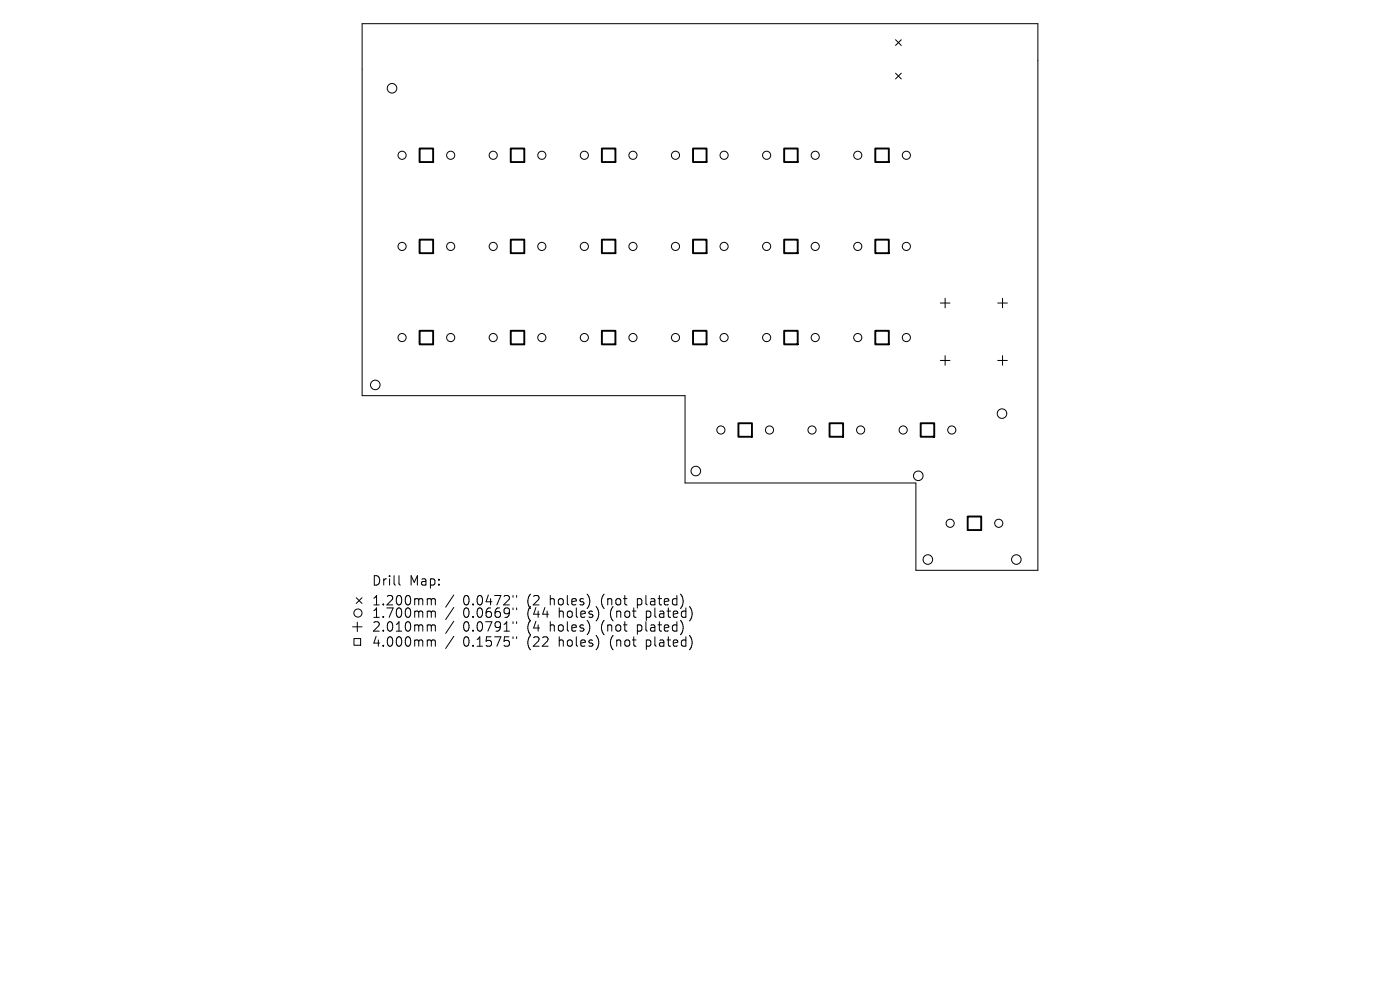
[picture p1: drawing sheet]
<svg xmlns="http://www.w3.org/2000/svg" width="297mm" height="210mm" viewBox="0 0 297 210" stroke-linecap="round" stroke-linejoin="round" font-family="sans-serif">
<defs><g id="words">
<g font-size="2.8">
<text x="78.8" y="124.5">Drill</text>
<text x="86.8" y="124.5">Map:</text>
<text x="78.8" y="128.7">1.200mm</text>
<text x="78.8" y="131.3">1.700mm</text>
<text x="98.2" y="128.7">0.0472&quot;</text>
<text x="98.2" y="131.3">0.0669&quot;</text>
<text x="112" y="128.7">(2</text>
<text x="112" y="131.3">(44</text>
<text x="116.9" y="128.7">holes)</text>
<text x="118.8" y="131.3">holes)</text>
<text x="128" y="128.7">(not</text>
<text x="129.9" y="131.3">(not</text>
<text x="135.8" y="128.7">plated)</text>
<text x="137.7" y="131.3">plated)</text>
<text x="78.8" y="134.3">2.010mm</text>
<text x="78.8" y="137.5">4.000mm</text>
<text x="98.2" y="134.3">0.0791&quot;</text>
<text x="98.2" y="137.5">0.1575&quot;</text>
<text x="112" y="134.3">(4</text>
<text x="112" y="137.5">(22</text>
<text x="116.9" y="134.3">holes)</text>
<text x="118.8" y="137.5">holes)</text>
<text x="128" y="134.3">(not</text>
<text x="129.9" y="137.5">(not</text>
<text x="135.8" y="134.3">plated)</text>
<text x="137.7" y="137.5">plated)</text>
</g>
</g></defs>
<g fill="none" stroke="#000" stroke-width=".21">
<path d="M76.8 5h143.4v116h-25.9v-18.5h-49v-18.6h-68.5zM190 8.4l1.2 1.2M190 15.5l1.2 1.2M191.2 8.4l-1.2 1.2M191.2 15.5l-1.2 1.2M199.5 64.3h2M199.5 76.5h2M200.5 63.3v2M200.5 75.4v2.1M211.7 64.3h2M211.7 76.5h2M212.7 63.3v2"/>
<path d="M212.7 75.4v2.1M74.8 133h2M75.1 135.5h1.4v1.4h-1.4zM75.6 126.8l1.2 1.2M75.8 132v2M76.8 126.8l-1.2 1.2M84.6 122.1v1.7l.3 .3M90.9 127h.3l.3 .3M90.9 129.6h.3l.3 .3M90.9 132.6h.5l.1 .2M90.9 135.8h.3l.3 .2M91.5 127.3l.3-.3 .5 .1 .1 1.2"/>
<path d="M91.5 127.3v1M91.5 129.9v1.1M91.5 132.8v1.1M91.5 136v1.1M91.5 129.9l.3-.3 .5 .1 .1 1.3M91.5 132.8l.3-.2h.5l.1 1.3M91.5 136l.3-.2h.5l.1 1.3M96.3 126.2l-1.8 2.6M96.3 128.9l-1.8 2.5M96.3 131.8l-1.8 2.6M96.3 135l-1.8 2.6M108.8 126.3v.4"/>
<path d="M108.8 129v.3M108.8 131.9v.4M108.8 135.1v.4M109.6 126.3v.4M109.6 129v.3M109.6 131.9v.4M109.6 135.1v.4"/>
<circle cx="83.2" cy="18.7" r="1.01"/>
<circle cx="85.3" cy="32.9" r=".86"/>
<circle cx="95.6" cy="32.9" r=".86"/>
<circle cx="104.6" cy="32.9" r=".86"/>
<circle cx="114.9" cy="32.9" r=".86"/>
<circle cx="124" cy="32.9" r=".86"/>
<circle cx="134.3" cy="32.9" r=".86"/>
<circle cx="143.3" cy="32.9" r=".86"/>
<circle cx="153.6" cy="32.9" r=".86"/>
<circle cx="162.6" cy="32.9" r=".86"/>
<circle cx="172.9" cy="32.9" r=".86"/>
<circle cx="182" cy="32.9" r=".86"/>
<circle cx="192.3" cy="32.9" r=".86"/>
<circle cx="85.3" cy="52.3" r=".86"/>
<circle cx="95.6" cy="52.3" r=".86"/>
<circle cx="104.6" cy="52.3" r=".86"/>
<circle cx="114.9" cy="52.3" r=".86"/>
<circle cx="124" cy="52.3" r=".86"/>
<circle cx="134.3" cy="52.3" r=".86"/>
<circle cx="143.3" cy="52.3" r=".86"/>
<circle cx="153.6" cy="52.3" r=".86"/>
<circle cx="162.6" cy="52.3" r=".86"/>
<circle cx="172.9" cy="52.3" r=".86"/>
<circle cx="182" cy="52.3" r=".86"/>
<circle cx="192.3" cy="52.3" r=".86"/>
<circle cx="85.3" cy="71.6" r=".86"/>
<circle cx="95.6" cy="71.6" r=".86"/>
<circle cx="104.6" cy="71.6" r=".86"/>
<circle cx="114.9" cy="71.6" r=".86"/>
<circle cx="124" cy="71.6" r=".86"/>
<circle cx="134.3" cy="71.6" r=".86"/>
<circle cx="143.3" cy="71.6" r=".86"/>
<circle cx="153.6" cy="71.6" r=".86"/>
<circle cx="162.6" cy="71.6" r=".86"/>
<circle cx="172.9" cy="71.6" r=".86"/>
<circle cx="182" cy="71.6" r=".86"/>
<circle cx="192.3" cy="71.6" r=".86"/>
<circle cx="79.6" cy="81.7" r="1.01"/>
<circle cx="147.6" cy="99.9" r="1.01"/>
<circle cx="152.9" cy="91.2" r=".86"/>
<circle cx="163.2" cy="91.2" r=".86"/>
<circle cx="172.3" cy="91.2" r=".86"/>
<circle cx="182.6" cy="91.2" r=".86"/>
<circle cx="191.6" cy="91.2" r=".86"/>
<circle cx="201.9" cy="91.2" r=".86"/>
<circle cx="212.6" cy="87.7" r="1.01"/>
<circle cx="194.8" cy="100.9" r="1.01"/>
<circle cx="196.8" cy="118.7" r="1.01"/>
<circle cx="201.6" cy="111" r=".86"/>
<circle cx="211.9" cy="111" r=".86"/>
<circle cx="215.6" cy="118.7" r="1.01"/>
<circle cx="75.9" cy="130" r=".86"/>
</g>
<g fill="none" stroke="#000" stroke-width=".41">
<path d="M89 31.5h2.9v2.9h-2.9zM108.4 31.5h2.8v2.9h-2.8zM127.7 31.5h2.9v2.9h-2.9zM147 31.5h2.9v2.9h-2.9zM166.4 31.5h2.8v2.9h-2.8zM185.7 31.5h2.9v2.9h-2.9zM89 50.8h2.9v2.9h-2.9zM108.4 50.8h2.8v2.9h-2.8zM127.7 50.8h2.9v2.9h-2.9zM147 50.8h2.9v2.9h-2.9zM166.4 50.8h2.8v2.9h-2.8zM185.7 50.8h2.9v2.9h-2.9z"/>
<path d="M89 70.2h2.9v2.8h-2.9zM108.4 70.2h2.8v2.8h-2.8zM127.7 70.2h2.9v2.8h-2.9zM147 70.2h2.9v2.8h-2.9zM166.4 70.2h2.8v2.8h-2.8zM185.7 70.2h2.9v2.8h-2.9zM156.7 89.8h2.8v2.9h-2.8zM176 89.8h2.9v2.9h-2.9zM195.3 89.8h2.9v2.9h-2.9zM205.3 109.6h2.9v2.8h-2.9z"/>
</g>
<use href="#words"/>
</svg>
